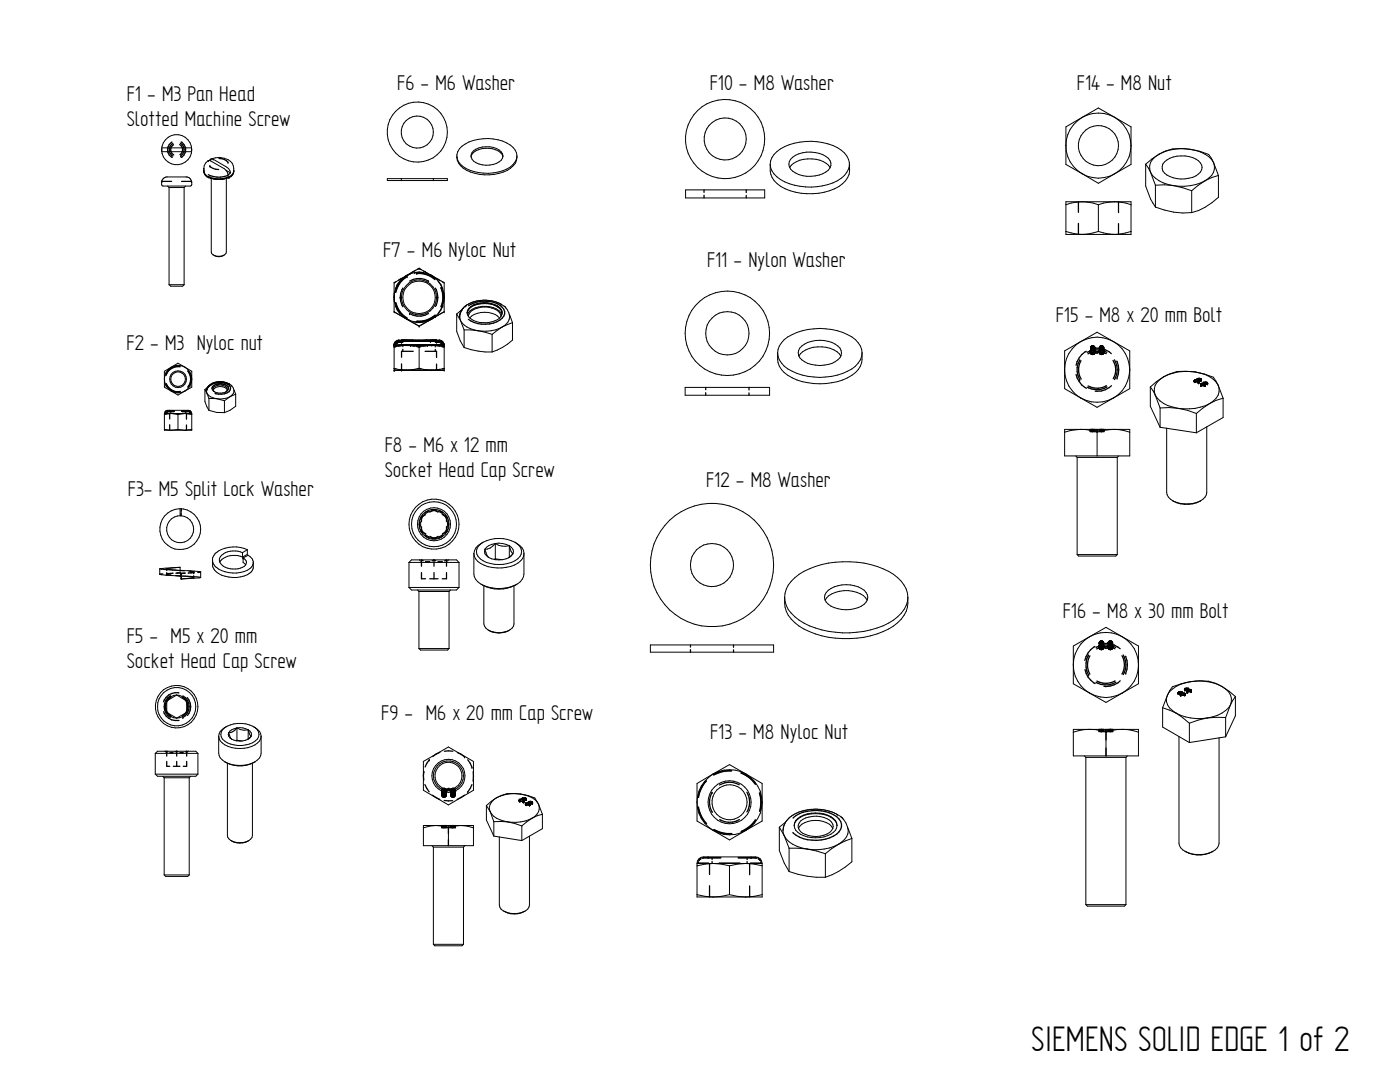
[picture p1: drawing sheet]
<svg xmlns="http://www.w3.org/2000/svg" width="279mm" height="216mm" viewBox="0 0 279 216" stroke-linecap="round" stroke-linejoin="round" font-family="sans-serif">
<defs><g id="words">
<text font-size="8" x="205.8" y="209.7">SIEMENS SOLID EDGE 1 of 2</text>
<g font-size="4.8">
<text x="79.2" y="18">F6 - M6 Washer</text>
<text x="141.6" y="18">F10 - M8 Washer</text>
<text x="214.9" y="18">F14 - M8 Nut</text>
<text x="25.3" y="20.2">F1 - M3 Pan Head</text>
<text x="25.3" y="25.1">Slotted Machine Screw</text>
<text x="76.5" y="51.3">F7 - M6 Nyloc Nut</text>
<text x="141.1" y="53.2">F11 - Nylon Washer</text>
<text x="210.7" y="64.3">F15 - M8 x 20 mm Bolt</text>
<text x="25.3" y="69.9">F2 - M3 Nyloc nut</text>
<text x="76.8" y="90.2">F8 - M6 x 12 mm</text>
<text x="76.8" y="95.1">Socket Head Cap Screw</text>
<text x="25.5" y="98.9">F3- M5 Split Lock Washer</text>
<text x="140.9" y="97.1">F12 - M8 Washer</text>
<text x="212.1" y="123.2">F16 - M8 x 30 mm Bolt</text>
<text x="25.3" y="128.4">F5 - M5 x 20 mm</text>
<text x="25.3" y="133.3">Socket Head Cap Screw</text>
<text x="76.1" y="143.7">F9 - M6 x 20 mm Cap Screw</text>
<text x="141.7" y="147.5">F13 - M8 Nyloc Nut</text>
</g>
</g></defs>
<g fill="none" stroke="#000" stroke-width=".2">
<path d="M32.3 36.2h.1M32.3 29.5h5.9v.8h-5.9zM33.4 37.1l.3 .3M33.7 37.4h3M33.7 37.4v19.4M36.7 37.4v19.4M37 37.1l-.3 .3M38.2 36.2v-.1a1.03 1.03 0 0 0-.9-.8h-4.1l-.5 .2a1.24 1.24 0 0 0-.4 1.5l5.7 .1 .3-.3-.1-.6M38.2 36.2h.1M40.7 34h.1M40.7 34.1h.1M40.7 34.2h.1"/>
<path d="M40.7 34.3h.1M40.7 34.3l.1 .1M40.8 34.4h.1M40.8 34.5h.1M40.8 34.6h.1M40.8 34.5v.1M40.9 34.6h.1M40.9 34.7v.1M40.9 34.8h.1M41 34.8h.1M41.1 34.9h.1M41.1 34.9v.1"/>
<path d="M41.1 35h.1M41.2 35.1h.1M41.3 35.1h.1M41.4 35.2h.1M41.5 32.1a2.07 2.07 0 0 0-.8 2.1M41.5 35.3h.2M41.5 32h.1M41.6 32h.1M41.6 32l.5 .1 2.6 1.6 .7 .7 .1 .4 .5-.3M41.7 35.3h.1M41.7 35.4l.3 .1M41.9 31.9h.1"/>
<path d="M41.9 31.9v.1M42 35.5h.1M42 35.5l.2 .1M42.1 31.7a3.7 3.7 0 0 1 4.3 .9l.2 .5 .1 1.1M42.2 35.6v14.7a1.74 1.74 0 0 0 2.6 .5l.4-.5v-14.7M42.5 31.7h.1M42.5 31.7h-.4l-.1 .1M42.6 31.8l3 1.9 .4 .8M45.1 34l.9 .5M45.6 35.4h.1M45.6 35.4l-1.4 .4h-1.1l-.9-.2M45.7 35.3h.1"/>
<path d="M45.7 35.3l-.1 .1M45.8 35.3h.1M46 35.1h.1M46 35.1l-.2 .2M46.1 35.1h.1M46.2 35h.1M46.2 35l-.1 .1M46.3 34.8h.1M46.3 34.8v.1M46.4 34.8h.1M46.5 34.6h.1M46.5 34.6l-.1 .1"/>
<path d="M46.6 34.5h.1M46.6 34.5h-.1M46.6 34.3h.1M46.6 34.3v.1M46.7 34.2h.1M46.7 34h.1M77.3 35.6h12v.4h-12zM94 31.3a2.79 2.79 0 0 1 2.8-1.7 3.8 3.8 0 0 1 3.4 1.3l.2 .4M94.5 30.1a4.7 4.7 0 0 1 5.5 .2 1.23 1.23 0 0 1-.4 2 4.4 4.4 0 0 1-5.4-.6 1.27 1.27 0 0 1 .3-1.6zM103.2 31.1a3.6 3.6 0 0 1-2.9 3 9.3 9.3 0 0 1-8.1-1l-.5-.5-.5-1.2M103.2 31.1a3.6 3.6 0 0 0-2.9-2.9 9.3 9.3 0 0 0-8.1 1 2.53 2.53 0 0 0-1 2.2M103.2 31.1a2.9 2.9 0 0 1-1.9 2.9 9.3 9.3 0 0 1-8.8-.4 2.86 2.86 0 0 1-1.3-2.2"/>
<path d="M136.8 37.9h15.8v1.6h-15.8zM153.7 32.8a4.4 4.4 0 0 0 3 4.9 12.5 12.5 0 0 0 10.7-.5 4.2 4.2 0 0 0 2.1-4.4M154.5 30.8a10.1 10.1 0 0 1 8.6-2.5 8.2 8.2 0 0 1 5.9 2.8 3.1 3.1 0 0 1-1.1 4.5 11.7 11.7 0 0 1-12.9-.3 2.99 2.99 0 0 1-.5-4.5zM157.6 33.4a5 5 0 0 1 5.3-1.6 3.9 3.9 0 0 1 2.8 1.6M157.8 31.8a5.9 5.9 0 0 1 7.5-.2 1.66 1.66 0 0 1-.5 2.7 5.9 5.9 0 0 1-7-.6 1.57 1.57 0 0 1 0-1.9zM216 23.4l-3.3 1.9v7.5l3.3 1.9M216 34.7a6.3 6.3 0 0 0 6.5 0M216 23.4a6.5 6.5 0 0 0 0 11.3M216 23.4a6.6 6.6 0 0 1 6.5 0M216 34.7l3.2 1.9 3.3-1.9M216 23.4l3.2-1.9 3.3 1.9M222.5 23.4l3.2 1.9v7.5l-3.2 1.9"/>
<path d="M222.5 23.4a6.5 6.5 0 0 1 0 11.3M228.6 32.8v4.3l1 2.6 1 1.6M228.6 32.8l1 1.6M229.6 34.4a6 6 0 0 0 4.6 2.6M229.6 34.4l1 2.6M230.6 37v4.3M230.6 37l1.8-.1 1.8 .1M231.3 30.8a2.78 2.78 0 0 0-1.7 3.6M231.3 30.8l-2.7 2M232.4 32.3a5.8 5.8 0 0 1 6.8-.2 1.56 1.56 0 0 1 0 2.6 5.8 5.8 0 0 1-6.8-.2 1.54 1.54 0 0 1 0-2.2zM234.2 37l3.6 1.1M237.6 29.8a10.3 10.3 0 0 0-5.4 .6"/>
<path d="M237.6 29.8a8.1 8.1 0 0 0-6.3 1M237.6 29.8a6.1 6.1 0 0 1 4.6 2.6M237.6 29.8l1.8 .4 1.8 .6 1 1.6M237.8 38.1v4.3M240.5 36.1a10 10 0 0 1-6.3 .9M240.5 36.1l-2.7 2M242.2 32.4a2.84 2.84 0 0 1-1.7 3.7M242.2 32.4l1 2.6M243.2 35v4.4a11.8 11.8 0 0 1-5.4 3M243.2 35l-1.4 .4-1.3 .7M33.7 56.8h3M33.7 56.8l.4 .3h2.3l.3-.3"/>
<path d="M42.6 50.9a1.82 1.82 0 0 0 2.1 0M81.2 55l-2.5 1.4v5.8l2.5 1.4M81.2 55a4.9 4.9 0 0 1 4.9 0M81.2 55a5 5 0 0 0 0 8.6M81.2 55l2.5-1.4 2.4 1.4M86.1 55l2.5 1.4v5.8l-2.5 1.4M86.1 55a5 5 0 0 1 0 8.6M212.7 40.3h13v6.5h-13zM212.7 40.9a9.1 9.1 0 0 1 6.5 0M212.7 46.2a9.1 9.1 0 0 0 6.5 0M219.2 40.9v5.3M219.2 40.9a9.3 9.3 0 0 1 6.5 0"/>
<path d="M219.2 46.2a9.3 9.3 0 0 0 6.5 0M230.6 41.3a14.9 14.9 0 0 0 7.2 1.1M34.2 78a2.67 2.67 0 0 0 2.7 0M34.2 78l1.3 .8 1.4-.8M36.9 73.3l1.4 .8v3.2l-1.4 .7M36.9 73.3l-1.4-.8-2.7 1.6v3.2l1.4 .7M36.9 73.3a2.74 2.74 0 0 0-3.7 1 2.74 2.74 0 0 0 1 3.7M36.9 73.3a2.75 2.75 0 0 1 0 4.7M40.9 77.7l.4 .7M40.9 77.7v2.4l.8 1.8M41.2 77.9h.1M41.2 78h.1"/>
<path d="M41.2 78l.1 .4M41.2 77.7h.1M41.2 77.8h.1M41.3 77.6h.1M41.3 78.4a2.4 2.4 0 0 0 1.9 1.1M41.3 78.4l.4 1.1M41.3 77.4h.1M41.3 77.5h.1M41.4 77.4h.1M41.4 77.3h.1M41.4 77.3l-.5 .4M41.4 77.2h.1"/>
<path d="M41.5 77.2h.1M41.5 77.1h.1M41.6 77h.1M41.7 77h.1M41.7 76.9h.1M41.7 79.5h1.5M41.7 79.5v2.4M41.8 76.9h.1M41.8 76.8h.1M41.9 76.8h.1M42 76.8h.1M42 76.7h.1"/>
<path d="M42.1 76.7h.1M42.1 76.6h.1M42.2 76.6h.1M42.2 76.5h.1M42.3 76.5h.1M42.3 77.6a1.88 1.88 0 0 1 2.4-.8l.8 .4 .1 .4M42.4 76.5h.1M42.5 76.4h.1M42.5 77.8a1.82 1.82 0 0 1 2.9 0M42.6 76.9a2.3 2.3 0 0 1 3 .3 .95 .95 0 0 1-1.2 1.2 1.66 1.66 0 0 1-2.1-.9zM42.6 76.4h.1M42.8 76.3h.1"/>
<path d="M42.8 78.2l-.3-.5a1.63 1.63 0 0 1 2.9 0l-.4 .5M43 76.3h.1M43 76.2h.1M43.2 76.2h.1M43.2 79.5l1.6 .5M43.3 76.2h.1M43.4 76.2h.1M43.5 76.2h.1M43.6 76.2h-.1M43.6 76.2h.1M43.7 76.2h.1M43.8 76.2h.1"/>
<path d="M43.9 76.2h.1M44 76.2h.1M44 76.2h.2M44.2 76.2h.1M44.3 76.2h.1M44.4 76.2h.1M44.5 76.2h.1M44.6 76.2h.1M44.7 76.2h.1M44.8 76.2h.1M44.8 80v2.3M44.9 76.3h.1"/>
<path d="M45 76.3h.1M45.2 76.3h.1M45.2 76.4h.1M45.3 76.4h.1M45.4 76.5h.1M45.5 76.5h.1M45.6 76.5h.1M45.7 76.5h.1M45.7 76.6h.1M45.8 76.6h.1M45.8 76.6l.4 .4M45.9 79.2a4.5 4.5 0 0 1-2.7 .3"/>
<path d="M45.9 79.2l-1.1 .8M46.1 76.9h.1M46.2 76.9l.1 .1M46.2 77a1.3 1.3 0 0 1-.3 2.2M46.7 77.8l.3 .9M47 78.7l-1.1 .5M47 78.7v2.4l-1.1 .8-1.1 .4M78.7 73.9h.1M78.7 68.9h.1M78.7 68.6h.1M78.7 68.7h.1M78.7 68.8h.1"/>
<path d="M78.7 62.2h.1M78.7 68.9v5M78.7 62.2l5 2.9M78.7 68.5h.1M78.7 73.9h9.9M78.7 73.9h.3M78.7 68.9h9.9M78.7 68.4h.1M78.8 68.4h.1M78.8 68.3h.1M78.9 68.2h.1M79 68.2h.1"/>
<path d="M79 68.1h.1M79.1 68h.1M79.2 68h.1M79.2 67.9h.1M79.3 67.9h.1M79.4 67.9h.1M79.5 67.9h.1M79.6 67.9h.1M79.7 67.9h.1M79.8 67.9h.1M79.9 67.9h.1M80 67.9h.1"/>
<path d="M80.1 67.9h.1M80.1 73.9h.1M80.2 67.9h.1M80.3 67.9h.1M80.3 73.9h.3M80.4 67.9h.1M80.5 67.9h.1M80.6 67.9h.1M80.6 67.9h6.1M81.2 63.6a4.9 4.9 0 0 0 4.9 0M81.2 63.6l2.5 1.5 2.4-1.5M83.7 65.1h.1"/>
<path d="M83.7 69.2a8.8 8.8 0 0 1 4.9 .1M83.7 69.2v4.3M83.7 73.5a8.8 8.8 0 0 0 4.9 0M83.7 69.2a8.8 8.8 0 0 0-5 .1M83.7 73.5a8.8 8.8 0 0 1-5 0M86.7 67.9h.1M86.8 67.9h.1M86.9 67.9h.1M87 67.9h.1M87 73.9h-.2M87.1 67.9h.1M87.2 67.9h.1"/>
<path d="M87.3 67.9h.1M87.4 67.9h.1M87.5 67.9h.1M87.6 67.9h.1M87.7 67.9h.1M87.8 67.9h.1M87.9 67.9h.1M88 67.9h.1M88.1 68h.1M88.2 68h.1M88.2 68.1h.1M88.3 68.1h.1"/>
<path d="M88.3 68.2h.1M88.4 68.2h.1M88.4 68.3h.1M88.5 68.4h.1M88.5 68.3h.1M88.5 68.5h.1M88.6 68.5h.1M88.6 73.9h-.3M88.6 68.7h.1M88.6 68.6h.1M88.6 73.9h.1M88.6 68.9h.1"/>
<path d="M88.6 68.8h.1M88.6 62.2h.1M88.6 68.9v5M88.6 62.2l-4.9 2.9M91.1 62.7l.8 1.3M91.1 62.7v3.4l.8 1.9 .7 1.3M91.7 63h.1M91.7 63.1h.1M91.7 63.2h.1M91.7 63.2l.2 .8M91.7 62.8v.3M91.8 62.8h.1"/>
<path d="M91.8 62.6h.1M91.8 62.5v.3M91.9 62.4h.1M91.9 64a3.9 3.9 0 0 0 2.7 1.8l3.6 .9M91.9 64l.7 1.8M91.9 62.3v.1M91.9 62.2h.1M92 62.1l-.1 .1M92 62h.1M92.1 61.9l-.1 .1M92.1 61.9h.1M92.1 61.8l-1 .9"/>
<path d="M92.2 61.8l-.1 .1M92.2 61.8h.1M92.2 61.7v.1M92.3 61.6h.1M92.5 61.4l-.2 .2M92.5 61.4h.1M92.6 65.8v3.5M92.6 69.3a14.9 14.9 0 0 0 5.6 .9M92.8 61.1l-.3 .3M92.9 61h.1M93 60.9l-.1 .1M93.1 60.9h.1"/>
<path d="M93.3 62.8a3.9 3.9 0 0 1 4.4-1.6 3 3 0 0 1 2.5 1.6M93.5 63.1a2.57 2.57 0 0 1 2.5-1.8 4.6 4.6 0 0 1 3.7 1l.3 .9M93.6 61.6a4.9 4.9 0 0 1 6.1-.2 1.43 1.43 0 0 1-.4 2.4 5.2 5.2 0 0 1-5.7-.6 1.23 1.23 0 0 1 0-1.6zM93.6 61.6l-.4 .8 .1-.4M93.6 61.6a4.9 4.9 0 0 1 6.2 0M93.6 61.6a5.1 5.1 0 0 1 6.2 0M93.7 63.5a4.5 4.5 0 0 1 6 0M98.2 66.7v3.5M99.8 61.6l.4 .8zM99.9 60.7l-1.3-.6-2.3-.2-1.7 .3-1.5 .7M100 60.7h.1M100 60.7a2.59 2.59 0 0 1 1.3 3.6l-1.1 .9"/>
<path d="M100.2 65.2a7.6 7.6 0 0 1-4.8 .8l-2.8-.2M100.2 65.2l-2 1.5M100.6 61.1l.4 .4M101.7 62.7l.6 1.7M102.3 64.4l-2.1 .8M102.3 64.4v3.5a10.9 10.9 0 0 1-4.1 2.3M136.7 77.3h16.9v1.6h-16.9zM155.2 70.4a4.4 4.4 0 0 1 2.9-3.6 12.8 12.8 0 0 1 12.6 1 3.7 3.7 0 0 1 1.3 2.6M155.2 70.4a4.4 4.4 0 0 0 2.9 3.7 12.8 12.8 0 0 0 12.6-1 3.7 3.7 0 0 0 1.3-2.7M155.2 70.4a4.4 4.4 0 0 0 2.9 5 13.1 13.1 0 0 0 11.9-.5 4.2 4.2 0 0 0 2-4.5M159.4 71.1a5.3 5.3 0 0 1 5.5-1.8 4.2 4.2 0 0 1 2.9 1.8M159.6 69.5a5.9 5.9 0 0 1 8 0 1.84 1.84 0 0 1-.9 2.7 6.3 6.3 0 0 1-6.7-.4 1.71 1.71 0 0 1-.4-2.3z"/>
<path d="M215.7 68.2a6.5 6.5 0 0 1 9.8 5.6 6.5 6.5 0 0 1-9.8 5.6M215.7 68.2l3.2-1.9 6.6 3.7v7.6l-6.6 3.7-3.2-1.9M215.7 68.2l-3.2 1.8v7.6l3.2 1.8M215.7 68.2a6.5 6.5 0 0 0 0 11.2M217.6 70.1h.1M217.6 70h.1M217.6 69.9h.1M217.6 70.3h.1M217.6 70.2h.1M217.6 69.8h.1M217.6 69.5h.1M217.6 69.4h.1"/>
<path d="M217.6 69.3h.1M217.6 70.4h.1M217.7 69.8h.1M217.7 69.6h.1M217.7 69.5h.1M217.7 69.2h.1M217.7 70.4h.1M217.7 69.7h.1M217.7 69.1h.1M217.8 69.7h.1M217.8 69.1h.1M217.8 70.4h.1"/>
<path d="M217.8 70.1h.1M217.8 70.2h.1M217.8 69.6h.1M217.8 69h.1M217.8 70.5h.1M217.8 69.9h.1M217.8 70h.1M217.8 69.3h.1M217.8 69.4h.1M217.8 69.5h.1M217.8 69.8h.1M217.8 70.3h.1"/>
<path d="M217.9 69h.1M217.9 70.5h.1M217.9 69.2h.1M217.9 69.3h.1M217.9 69.5h.1M217.9 69.6h.1M217.9 69.8h.1M217.9 70.3h.1M217.9 70.4h.1M218 69h.1M218 70.5h.1M218 69.2h.1"/>
<path d="M218 69.6h.1M218 69.8h.1M218 70.4h.1M218 70.6h.1M218.1 69h.1M218.1 69.2h.1M218.1 69.6h.1M218.1 69.8h.1M218.1 70.4h.1M218.1 70.6h.1M218.1 70.5h.1M218.2 69h.1"/>
<path d="M218.2 70.5h.1M218.2 69.2h.1M218.2 69.6h.1M218.2 69.8h.1M218.2 70.4h.1M218.2 70.3h.1M218.3 69h.1M218.3 69.7h.1M218.3 70.5h.1M218.3 69.3h.1M218.3 69.5h.1M218.3 69.9h.1"/>
<path d="M218.3 69.8h.1M218.3 70.3h.1M218.3 69.4h.1M218.4 69.1h.1M218.4 69.6h.1M218.4 70.4h.1M218.4 70.5h.1M218.4 70.1h.1M218.4 70h.1M218.4 69.9h.1M218.4 70.2h.1M218.4 69.7h.1"/>
<path d="M218.4 69.8h.1M218.4 69.2h.1M218.5 69.2h.1M218.5 69.3h.1M218.5 69.4h.1M218.5 69.5h.1M218.5 69.8h.1M218.5 70.3h.1M218.5 70.4h.1M218.5 69.9h.1M218.5 70h.1M218.5 70.2h.1"/>
<path d="M218.6 70h.1M218.6 70.1h.1M218.6 70.2h.1M218.9 70.3h.1v.2h-.1zM219.3 70.1h.1M219.4 70.1h.1M219.4 70h.1M219.4 69.9h.1M219.4 70.3h.1M219.4 70.2h.1M219.4 69.8h.1M219.4 69.5h.1"/>
<path d="M219.4 69.4h.1M219.4 69.3h.1M219.4 70.4h.1M219.5 69.8h.1M219.5 69.6h.1M219.5 69.5h.1M219.5 69.2h.1M219.5 70.4h.1M219.5 69.7h.1M219.5 69.1h.1M219.5 70.5h.1M219.5 70h.1"/>
<path d="M219.5 70.1h.1M219.5 70.2h.1M219.6 69.7h.1M219.6 69.6h.1M219.6 69h.1M219.6 70.5h.1M219.6 69.9h.1M219.6 70h.1M219.6 70.2h.1M219.6 69.3h.1M219.6 69.4h.1M219.6 69.5h.1"/>
<path d="M219.6 69.8h.1M219.6 70.3h.1M219.7 69h.1M219.7 70.5h.1M219.7 69.2h.1M219.7 69.3h.1M219.7 69.5h.1M219.7 69.6h.1M219.7 69.8h.1M219.7 70.3h.1M219.7 70.4h.1M219.8 70.5h.1"/>
<path d="M219.8 69.2h.1M219.8 69.8h.1M219.8 69h.1M219.8 70.6h.1M219.8 69.6h.1M219.8 70.4h.1M219.9 69h.1M219.9 70.6h.1M219.9 69.2h.1M219.9 69.6h.1M219.9 69.8h.1M219.9 70.4h.1"/>
<path d="M219.9 70.5h.1M220 69h.1M220 70.5h.1M220 69.2h.1M220 69.6h.1M220 69.8h.1M220 70.4h.1M220 70.3h.1M220 69.7h.1M220 69.3h.1M220 69.5h.1M220 69.9h.1"/>
<path d="M220.1 69h.1M220.1 69.7h.1M220.1 70.5h.1M220.1 69.4h.1M220.1 69.3h.1M220.1 69.5h.1M220.1 69.9h.1M220.1 70.3h.1M220.1 69.1h.1M220.1 69.6h.1M220.1 70.4h.1M220.1 70.1h.1"/>
<path d="M220.1 70h.1M220.1 70.2h.1M220.2 69.1h.1M220.2 69.6h.1M220.2 69.7h.1M220.2 69.8h.1M220.2 70.4h.1M220.2 69.2h.1M220.3 69.2h.1M220.3 69.3h.1M220.3 69.4h.1M220.3 69.5h.1"/>
<path d="M220.3 69.8h.1M220.3 70.3h.1M220.3 70.4h.1M220.3 69.9h.1M220.3 70h.1M220.3 70.2h.1M220.3 70.1h.1M229.6 77.2v3.9l1.9 4.2M229.6 77.2l.9 1.6M230.5 78.8a6 6 0 0 0 4.7 2.7M230.5 78.8l1 2.6M232.2 75.2a2.84 2.84 0 0 0-1.7 3.6"/>
<path d="M232.2 75.2l-1.4 .9-1.2 1.1M238.3 76h.1M238.3 75.9h.1M238.4 76.1h.1M238.4 75.9h.1M238.4 76h.1M238.4 75.8h.1M238.5 75.8h.1M238.5 76h.1M238.5 75.8v.4M238.5 76.2h.1M238.5 75.9h.1"/>
<path d="M238.5 74.2a10 10 0 0 0-6.3 1M238.5 74.2a6 6 0 0 1 4.6 2.7M238.5 74.2l-3.6-.1-2.7 1.1M238.5 74.2l1.9 .4 1.7 .7 1 1.6M238.5 76.2h.7M238.5 76.1h.1M238.5 75.9v.1M238.6 75.9h.1M238.6 76.1h.1M238.6 75.9h.4M238.9 75.7h.1M238.9 75.6h.1"/>
<path d="M239 75.7h.1M239 75.6h.1M239 75.5h.1M239 75.7l-.5 .1M239 75.7v.1M239 76.1h.1M239 76.1v.1M239 76.1h-.4v.1M239.1 76.1h.1M239.1 75.9h.1M239.1 75.6h.1M239.1 75.7h.1"/>
<path d="M239.1 76h.1M239.1 75.7v.2M239.1 76.2h.1M239.1 75.8h.1M239.1 75.6h.4M239.1 75.8h.4M239.1 75.8v.4M239.2 76.2h.1M239.2 76.4l-.1 .1 .1 .1M239.2 76.4l.2 .1-.2 .1M239.2 76.4v.2M239.2 75.9h.1"/>
<path d="M239.2 76.1h.1M239.2 75.9v.2M239.3 75.9h.1M239.3 76.1h.1M239.3 76h.1M239.5 75.8h.1M239.5 75.6h.1M239.5 75.8v.1M239.5 75.7h.1M239.6 75.7h.1M239.6 75.5h.1M239.6 75.6h.1"/>
<path d="M239.6 76.8h.1M239.6 76.7h.1M239.6 76.6h.1M239.6 75.5h-.6l.1 .2M239.6 75.5v.4M239.6 75.9h-.4M239.6 75.9h.1M239.6 75.8h.1M239.6 76.5h.1M239.7 75.6h.1M239.7 75.8h.1M239.7 76.9h.1"/>
<path d="M239.7 76.8h.1M239.7 76.5h.1M239.7 76.7h.1M239.7 75.7h.1M239.7 76.5v.2M239.7 76.9l.4 .1 .3-.1M239.8 76.7h.1M239.8 76.8h.1M239.8 76.7v.2M239.8 76.6h.1M239.9 76.6h.1M239.9 76.8h.1"/>
<path d="M239.9 76.6h.4M240.2 76.4h.1M240.2 76.3h.1M240.2 76.5h.1M240.2 76.5h-.5M240.2 76.2h.1M240.3 76.5h.1M240.3 76.8h.1M240.3 76.6h.1M240.3 76.8v.2M240.3 76.8h-.4v.2M240.3 76.4h.1"/>
<path d="M240.3 76.4v.2M240.4 76.9h.1M240.4 76.7h.1M240.4 76.3h.1M240.4 76.4h.1M240.4 76.5h.1M240.4 76.8h.1M240.4 76.6h.1M240.4 76.7v.2M240.4 76.3h.3M240.4 76.7l.1 .1M240.4 76.5h.3"/>
<path d="M240.4 76.5v.2M240.5 76.9h.1M240.5 76.6h.1M240.5 76.8h.1M240.5 76.6v.2M240.5 76.7h.1M240.7 76.5h.1M240.7 76.4h.1M240.7 76.3h.1M240.7 76.5v.1M240.8 76.5h.1M240.8 76.4h.1"/>
<path d="M240.8 76.4v.2M240.8 76.2h.1M240.8 76.2h-.5v.3M240.8 76.2v.3M240.9 76.3h.1M240.9 76.6h.1M240.9 76.5h.1M240.9 76.6h-.4M241 76.3h.1M241 76.4h.1M241 76.5h.1M243.1 76.9a2.84 2.84 0 0 1-1.7 3.6"/>
<path d="M243.1 76.9l1 2.6M244.1 79.5v3.8l-5.3 3.1M244.1 79.5l-1.4 .4-1.3 .6M32.8 82.5v3.4h5.5v-3.4M32.8 82.5h5.5M32.8 82.5l.3-.5 .3-.1h4.2l.4 .1 .3 .5M32.8 82.7l1.4-.2 1.3 .2M32.8 85.7l1.4 .2 1.3-.2M35.5 82.7l1.4-.2 1.4 .2M35.5 82.7v3M35.5 85.7l1.4 .2 1.4-.2M41.7 81.9l1.5 .4h1.6"/>
<path d="M212.5 85.7h13v5.3h-13zM212.5 86.2a9.8 9.8 0 0 1 6.4 0M214.7 91l.3 .3M215 91.3h8M215 91.3v19.4M218.9 86.2v4.8M218.9 86.2a9.9 9.9 0 0 1 6.6 0M223 91.3v19.4M223.3 91l-.3 .3M231.5 85.3l7.3 1.1M231.5 81.4v3.9M231.5 81.4l1.8-.1 1.9 .2"/>
<path d="M234 99.9a5.8 5.8 0 0 0 5.6 0M235.2 81.5l1.8 .4 1.8 .6M238.8 82.5v3.9M240.8 85.2v13.1a2.89 2.89 0 0 1-2.7 2.2 5.4 5.4 0 0 1-4.9-1.3l-.4-.9v-12.9M241.4 80.5a10 10 0 0 1-6.2 1M241.4 80.5l-2.6 2M31.9 113.5l.1 1.1 3.9 .3M31.9 113.5l4 .3M33.3 113.5h.1M33.3 113.5l2.6 .3M35.9 101.5v1.4M35.9 113.2v.6"/>
<path d="M35.9 114.9l2.7 .3M35.9 113.2l-2.6 .3M35.9 113.2l-4 .3M35.9 114.9l4.1 .3M35.9 113.8l4.1 .3v1.1M36.1 114.9v.6M36.2 101.5l-.1 1.4M38.6 115.2h.1M38.6 115.3l-2.5 .2M38.7 115.2h.1M40 115.2l-3.9 .3M42.4 112a2.85 2.85 0 0 0 2.5 2.1 5.5 5.5 0 0 0 5.3-1l.3-.7"/>
<path d="M48.4 110.3v.9M48.4 111.2a3.6 3.6 0 0 0-4.5 1M48.4 110.3a3.8 3.8 0 0 0-4.4 .8 1.63 1.63 0 0 0 1.4 2.3 3.7 3.7 0 0 0 3.6-.6 .9 .9 0 0 0-.5-1.5M48.5 111.3h.1M48.5 111.3v.9l.5 .5M49.4 109.7v.9l-1 .6M49.4 109.7l-1 .6M49.4 109.7a5.7 5.7 0 0 0-6.7 1.1l-.3 .7v1.4a2.85 2.85 0 0 0 2.5 2.1 5 5 0 0 0 5.5-1.2 2.6 2.6 0 0 0 0-2.1l-.9-.9-1 .5M81.6 112.2l.5-.5h9l.5 .5M81.6 117.2h10M81.6 112.2h10M81.6 117.2l.5 .5h9l.5-.5"/>
<path d="M81.6 112.2v5M83.3 117.7l.3 .3M83.6 118h6M83.6 118v11.4M89.6 118v11.4M89.9 117.7l-.3 .3M91.6 112.2v5M94.6 110.4v4.2a3.2 3.2 0 0 0 2.8 2.5 7.5 7.5 0 0 0 6.4-1l.7-1 .1-.5v-4.2M96.1 116.6a6.9 6.9 0 0 0 7 0M96.4 108.2a1.95 1.95 0 0 0-1.3 1.8 1.95 1.95 0 0 0 1.3 1.9 6.9 6.9 0 0 0 6.9-.4 1.74 1.74 0 0 0 0-2.9l-.5-.4M96.4 108.2a7.1 7.1 0 0 1 6.4 0M96.4 108.2a2.97 2.97 0 0 0-1.8 2.2"/>
<path d="M96.6 116.9v7.6a2.53 2.53 0 0 0 2.6 1.7 3.3 3.3 0 0 0 3.3-1.3l.1-8M96.8 109.6l.4 1.1 .3 .6M96.8 109.6a1.29 1.29 0 0 0 .7 1.7M98.8 111.5l-.2 .1M98.8 111.5l1.3 .2M98.8 108.5v3M98.8 108.5a2.55 2.55 0 0 1-2 1.1M98.8 108.5a3.5 3.5 0 0 0 2.8 .4M98.8 108.5a2.75 2.75 0 0 0-2 1.1M98.8 108.5a4.6 4.6 0 0 1 2.8 .4M101.6 108.9v2.3M101.6 108.9a2.61 2.61 0 0 0 .8 1.6"/>
<path d="M101.6 108.9a1.25 1.25 0 0 1 .8 1.6M102.4 110.5l-.9 .8M102.4 110.5a3.6 3.6 0 0 1-4.3 1l-.6-.2M102.8 108.2a2.38 2.38 0 0 1 1.5 3.2 6.1 6.1 0 0 1-6 1.8 4.3 4.3 0 0 1-3.6-2.2l-.1-.6M156.6 119.2a5.7 5.7 0 0 1 2.9-4.6 18.9 18.9 0 0 1 18.8 0 6 6 0 0 1 2.9 4.6M156.6 119.2a5.5 5.5 0 0 0 2.9 4.5 18.6 18.6 0 0 0 18.8 0 5.8 5.8 0 0 0 2.9-4.5M156.6 119.2a5.7 5.7 0 0 0 2.9 5.7 18.9 18.9 0 0 0 18.8 0 6 6 0 0 0 2.9-5.7M164.7 119.8a4.7 4.7 0 0 1 4.6-1.9 4.4 4.4 0 0 1 3.8 1.9M165.3 117.8a6.4 6.4 0 0 1 7.2 0 1.81 1.81 0 0 1-.6 3.1 6.5 6.5 0 0 1-6.6-.3 1.66 1.66 0 0 1 0-2.8zM215 110.7h8M215 110.7l.3 .3h7.4l.3-.3M33.3 139.9v2.3"/>
<path d="M33.3 139.9a2.1 2.1 0 0 0 0 2.3M35.3 138.7l-2 1.2M35.3 138.7l2 1.2M35.3 138.7a2.43 2.43 0 0 0-2 1.2M35.3 138.7a2.43 2.43 0 0 1 2 1.2M37.3 139.9v2.3M37.3 139.9a2.35 2.35 0 0 1 0 2.3M83.6 129.4h6M83.6 129.4l.3 .3h5.4l.3-.3M97.5 125.7a4.1 4.1 0 0 0 4.2 0M129.8 128.7h24.6v1.4h-24.6zM219.3 129h.1"/>
<path d="M219.3 128.9h.1M219.3 128.8h.1M219.3 129.1h.1M219.4 128.8h.1M219.4 128.7h.1M219.4 128.4h.1M219.4 128.3h.1M219.4 128.2h.1M219.4 129.2h.1M219.4 129.1h.1M219.4 128.1h.1M219.4 129.3h.1"/>
<path d="M219.5 128.7h.1M219.5 128.5h.1M219.5 128.1h.1M219.5 128h.1M219.5 129.3h.1M219.5 128.6h.1M219.5 129.4h.1M219.5 128.8h.1M219.5 128.9h.1M219.5 129h.1M219.5 129.1h.1M219.6 128.6h.1"/>
<path d="M219.6 127.9h.1M219.6 129.4h.1M219.6 128.2h.1M219.6 128.3h.1M219.6 128.4h.1M219.6 128.8h.1M219.6 129.2h.1M219.6 128.1h.1M219.6 128.7h.1M219.7 127.9h.1M219.7 129.4h.1M219.7 128.1h.1"/>
<path d="M219.7 128.4h.1M219.7 128.5h.1M219.7 128.7h.1M219.7 129.2h.1M219.8 129.5h.1M219.8 128.1h.1M219.8 128.7h.1M219.8 127.9h.1M219.8 128.5h.1M219.8 129.3h.1M219.9 127.9h.1M219.9 129.5h.1"/>
<path d="M219.9 128.1h.1M219.9 128.5h.1M219.9 128.7h.1M219.9 129.3h.1M219.9 129.2h.1M220 127.9h.1M220 129.4h.1M220 128.1h.1M220 128.5h.1M220 128.4h.1M220 128.7h.1M220 129.2h.1"/>
<path d="M220 128.6h.1M220 128.3h.1M220 128.2h.1M220 128.8h.1M220.1 128h.1M220.1 128.6h.1M220.1 129.4h.1M220.1 128.9h.1M220.1 128.8h.1M220.1 129.2h.1M220.1 129.1h.1M220.1 129h.1"/>
<path d="M220.1 128.5h.1M220.1 128.7h.1M220.1 129.3h.1M220.2 128h.1M220.2 128.1h.1M220.2 128.5h.1M220.2 128.7h.1M220.2 129.3h.1M220.2 128.4h.1M220.2 129.2h.1M220.3 128.2h.1M220.3 128.3h.1"/>
<path d="M220.3 128.4h.1M220.3 128.7h.1M220.3 128.8h.1M220.3 129.2h.1M220.3 128.9h.1M220.3 129h.1M220.3 129.1h.1M220.6 129.2h.2v.2h-.2zM221.1 129h.1M221.1 128.9h.1M221.1 128.8h.1M221.1 129.1h.1"/>
<path d="M221.1 128.7h.1M221.1 128.4h.1M221.1 128.3h.1M221.1 128.2h.1M221.1 129.2h.1M221.2 128.7h.1M221.2 128.4h.1M221.2 128.2h.1M221.2 128.1h.1M221.2 129.3h.1M221.2 129.2h.1M221.2 128.5h.1"/>
<path d="M221.2 128h.1M221.3 128.7h.1M221.3 128.6h.1M221.3 128.5h.1M221.3 128h.1M221.3 129.4h.1M221.3 129.3h.1M221.3 128.8h.1M221.3 128.9h.1M221.3 129h.1M221.3 129.1h.1M221.4 128.6h.1"/>
<path d="M221.4 127.9h.1M221.4 129.4h.1M221.4 128.2h.1M221.4 128.3h.1M221.4 128.4h.1M221.4 128.8h.1M221.4 129.2h.1M221.4 128.1h.1M221.4 128.5h.1M221.4 128.7h.1M221.5 127.9h.1M221.5 129.5h.1"/>
<path d="M221.5 128.1h.1M221.5 128.5h.1M221.5 128.7h.1M221.5 129.2h.1M221.6 127.9h.1M221.6 129.5h.1M221.6 128.1h.1M221.6 128.5h.1M221.6 128.7h.1M221.6 129.3h.1M221.7 127.9h.1M221.7 129.5h.1"/>
<path d="M221.7 128.1h.1M221.7 128.5h.1M221.7 128.7h.1M221.7 129.3h.1M221.7 129.2h.1M221.7 129.4h.1M221.7 128.4h.1M221.8 127.9h.1M221.8 128.6h.1M221.8 129.4h.1M221.8 128.1h.1M221.8 128.4h.1"/>
<path d="M221.8 128.7h.1M221.8 129.2h.1M221.8 128.3h.1M221.8 128.2h.1M221.8 128.8h.1M221.9 128h.1M221.9 128.6h.1M221.9 129.4h.1M221.9 128.9h.1M221.9 128.8h.1M221.9 129.2h.1M221.9 129.1h.1"/>
<path d="M221.9 129h.1M221.9 128.5h.1M221.9 128.7h.1M221.9 129.3h.1M222 128h.1M222 128.1h.1M222 128.5h.1M222 128.7h.1M222 129.3h.1M222 128.4h.1M222 129.2h.1M222 128.2h.1"/>
<path d="M222 128.3h.1M222 128.8h.1M222.1 128.8h.1M222.1 128.9h.1M222.1 129h.1M222.1 129.1h.1M222.1 129.2h.1M223.9 127l3.3 1.9v7.5l-3.3 1.9M223.9 127l-3.2-1.8-6.5 3.7v7.5l6.5 3.8 3.2-1.9M223.9 127a6.5 6.5 0 0 1 0 11.3M223.9 127a6.5 6.5 0 0 0-9.7 5.7 6.5 6.5 0 0 0 9.7 5.6M233 138.7a2.4 2.4 0 0 0 1 3.1l.7 .5"/>
<path d="M233 138.7l-1 2.5M235.1 138.3h.1M235.1 138.2h.1M235.2 138.3h.1M235.2 138.2h.1M235.2 138.4h.1M235.2 138.1h.1M235.2 138h.1M235.2 138.4h.4M235.3 138.3h.1M235.3 138.2h.1M235.3 138.2v.2"/>
<path d="M235.4 138.3h.1M235.4 138.3h.3M235.4 138.3v.1M235.4 138.1h.1M235.4 138.1h.3M235.5 138.6h.1M235.5 138.5h.1M235.6 138.6h.1M235.6 138.5h.1M235.6 138.4h.1M235.6 138.4v.2M235.7 138.7h.1"/>
<path d="M235.7 138.7h.7M235.7 138.5h.1M235.7 138.3h.1M235.7 138.5l-.1 .1M235.7 138.3v.2M235.8 138.3h.1M235.8 138.2h.1M235.8 138.4h.1M235.8 138.5h.1M235.8 138.6h.1M235.8 138.5v.2M235.8 138.2v.2"/>
<path d="M235.8 138h.1M235.8 138h-.5v.3M235.8 138v.2M235.8 138.4h.5M235.9 138h.1M235.9 138.3h.1M235.9 138.1h.1M235.9 138.2h.1M236.3 138.6h.1M236.3 138.4h.1M236.3 138.6h-.5v.2M236.3 138.6v.1"/>
<path d="M236.3 138.5h.1M236.3 138.5v.2M236.4 138.3h.1M236.4 138.7h.1M236.4 138.5h.1M236.4 137.6h.1M236.4 137.5h.1M236.4 137.4h.1M236.4 138.3l-.3-.1-.2 .1M236.4 138.3v.2M236.4 138.6h.1M236.5 138.3h.1"/>
<path d="M236.5 138.4h.1M236.5 138.6h.1M236.5 137.6h.1M236.5 137.4h.1M236.5 137.3h.1M236.5 137.5h.1M236.5 138.5h.1M236.5 137.7h.1M236.5 137.7h.4v.2M236.5 137.3v.2M236.6 137.5h.1M236.6 137.5v.2"/>
<path d="M236.6 137.4h.1M236.6 137.6h.1M236.8 137.9h.1M236.8 137.8h.1M236.9 137.9h.1M236.9 137.8h.1M236.9 137.7h.1M236.9 138h.1M236.9 138.2l.2 .1h-.2M236.9 138.2l-.1 .1h.1M236.9 138.2v.1M236.9 138h.7"/>
<path d="M237 137.8h.1M237 137.6h.1M237 137.5h.1M237 137.4h.1M237 137.7h.1M237 137.4h-.4M237 137.6v.4M237 137.6h-.4v.1M237 137.5v.2M237.1 137.7h.1M237.1 137.9h.1M237.1 137.9v.1"/>
<path d="M237.1 137.9h.4M237.1 137.3h.1M237.1 137.5h.1M237.1 137.3h-.6M237.1 137.3v.2M237.2 137.3h.1M237.2 137.5h.1M237.2 137.5l.5 .1M237.2 137.5v.1M237.2 137.4h.1M237.5 137.9h.1M237.5 137.6l-.4 .1"/>
<path d="M237.5 137.9v.1M237.5 137.8h.1M237.5 137.7h.1M237.6 137.8h.1M237.6 137.7h.1M237.6 136a6 6 0 0 0-4.6 2.7M237.6 136a8.1 8.1 0 0 1 6.3 1M237.6 136a10.3 10.3 0 0 1 5.4 .6M237.6 136l-3.6 1-1 1.7M237.7 137.6h.1M237.7 137.9h.1M237.7 138h.1"/>
<path d="M237.7 137.8h.1M237.7 137.6l-.1 .4M237.7 137.7h.1M237.8 137.7h.1M237.8 137.8h.1M243.9 137a2.84 2.84 0 0 1 1.7 3.6M243.9 137l2.6 2M246.5 139v3.8l-1.9 4.2M246.5 139l-.9 1.6M31 150.3l.5-.4h7.6l.4 .4M31 154.5h8.5M31 150.3h8.5"/>
<path d="M31 154.5l.5 .4h7.6l.4-.4M31 150.3v4.2M32.5 154.9l.3 .3M32.8 155.2h5M32.8 155.2v19.4M33.3 142.2l2 1.1M33.3 142.2a2.26 2.26 0 0 0 2 1.1M37.3 142.2l-2 1.1M37.3 142.2a2.26 2.26 0 0 1-2 1.1M37.8 155.2v19.4M38.1 154.9l-.3 .3M39.5 150.3v4.2"/>
<path d="M43.6 146.9v3.4a2.03 2.03 0 0 0 1.3 1.7M43.6 146.9a2.96 2.96 0 0 0 2.7 2.3 5.7 5.7 0 0 0 5.5-1.4l.3-.9M44.4 145.7a5.3 5.3 0 0 1 7 0 1.68 1.68 0 0 1-1 2.5 5.5 5.5 0 0 1-6-.8 1.48 1.48 0 0 1 0-1.7zM44.9 152a6.6 6.6 0 0 0 6 0M44.9 152a5.9 5.9 0 0 0 6 0M45.2 145a2.63 2.63 0 0 0-1.6 1.9M45.4 152.3v14.4l.1 .4 .6 .6M45.6 146.2l.3 .9 .3 .4M45.6 146.2a.99 .99 0 0 0 .6 1.3M46.2 147.5a3.8 3.8 0 0 0 3.3 0M47.3 147.7l-.2 .1M47.3 147.7l1 .2"/>
<path d="M47.3 145.2v2.5M47.3 145.2l-1 .9-.7 .1M47.3 145.2l.7 .4 .7 .1 .8-.1M47.3 145.2a2.25 2.25 0 0 0-1.7 1M47.3 145.2a3.4 3.4 0 0 1 2.2 .4M49.5 145.6l.3 .9 .3 .4M49.5 145.6v1.9M49.5 145.6a.99 .99 0 0 1 .6 1.3M50.1 146.9l-.7 .6M50.1 146.9l-.6 .6M50.4 152.3v14.4l-.1 .4-.6 .6M50.6 145a2.63 2.63 0 0 1 1.5 1.9"/>
<path d="M52.1 146.9v3.4a2.03 2.03 0 0 1-1.2 1.7M84.5 151.9l5-2.8 5 2.8v5.8l-5 2.9-5-2.9zM99.1 159.2a2.21 2.21 0 0 0-1.3 2.8M99.1 159.2l-2 1.5M103.6 159.7h.1M103.6 159.6h.1M103.7 159.8h.1M103.7 159.6h.1M103.7 159.5h.1M103.7 159.7h.1M103.8 159.9h.1M103.8 159.8h.1"/>
<path d="M103.8 159.5h.1M103.8 159.7h.1M103.8 159.5v.4M103.8 159.9h.6M103.8 159.6h.1M103.9 159.6h.1M103.9 159.8h.1M103.9 159.6h.4M103.9 159.8h.4M103.9 159.8v.1M103.9 158.5a8 8 0 0 0-4.8 .7M103.9 158.5a4.5 4.5 0 0 1 3.6 2"/>
<path d="M103.9 158.5a6.3 6.3 0 0 0-4.8 .7M103.9 158.5l2.8 .7 .8 1.3M104.2 159.3h.1M104.2 159.4h.1M104.2 159.4l-.4 .1M104.2 159.4v.1M104.3 159.2h.1M104.3 159.4h.1M104.3 159.8h.1M104.3 159.6h.1M104.3 159.8v.1M104.4 159.4h.1"/>
<path d="M104.4 159.8h.1M104.4 159.6h.1M104.4 159.4v.2M104.4 159.9h.1M104.4 159.3h.1M104.4 159.7h.1M104.4 159.6v.3M104.4 159.5h.1M104.4 159.3h.3M104.4 159.5h.4M104.4 159.5v.2M104.5 159.9h.1"/>
<path d="M104.5 159.6h.1M104.5 159.8h.1M104.5 159.6v.2M104.6 159.6h.1M104.6 159.7h.1M104.6 159.8h.1M104.8 159.5h.1M104.8 159.3h.1M104.8 159.5v.1M104.8 159.4h.1M104.8 159.4v.2M104.9 159.2h.1"/>
<path d="M104.9 159.4h.1M104.9 159.2h-.6v.2M104.9 159.2v.2M104.9 159.6h-.4M104.9 159.3h.1M104.9 159.5h.1M104.9 159.6h.1M105 159.3h.1M105 159.5h.1M105 159.4h.1M105.5 160h.1M105.5 159.9h.1"/>
<path d="M105.5 159.9h.6M105.5 159.9v.2M106.1 159.9h.1M106.1 159.9v.2M106.2 159.9h.1M106.2 160h.1M142.3 154.4l-3.2 1.9v7.5l3.2 1.9M142.3 154.4a6.5 6.5 0 0 0 0 11.3M142.3 154.4a6.7 6.7 0 0 1 6.5 0M142.3 154.4l3.3-1.8 3.2 1.8M148.8 154.4l3.3 1.9v7.5l-3.3 1.9M148.8 154.4a6.5 6.5 0 0 1 0 11.3"/>
<path d="M214.2 145.5h13v5.3h-13zM214.2 146.1a9.9 9.9 0 0 1 6.5 0M216.4 150.8l.3 .3M216.7 151.1h8M216.7 151.1v29.4M220.7 146.1v4.7M220.7 146.1a9.8 9.8 0 0 1 6.5 0M224.7 151.1v29.4M225 150.8l-.3 .3M232 141.2v3.9l5.4 3.1M232 141.2l2.7 1.1M234.7 142.3a10 10 0 0 0 6.3 1"/>
<path d="M234.7 142.3l2.7 2M235.3 147v21.2a2.32 2.32 0 0 0 2 2 5.3 5.3 0 0 0 5.7-1l.3-1v-21M237.4 144.3v3.9M241 143.3l-1.9 .4-1.7 .6M244.6 147l-7.2 1.2M244.6 143.2v3.8M244.6 143.2l-3.6 .1M245.6 140.6a6.1 6.1 0 0 1-4.6 2.7M245.6 140.6l-1 2.6M32.8 174.6h5M32.8 174.6l.3 .3h4.4l.3-.3M46.1 167.7a3.9 3.9 0 0 0 3.6 0"/>
<path d="M46.1 167.7a3.4 3.4 0 0 0 3.6 0M84.5 164.7h10v4h-10zM84.5 165.2a6.9 6.9 0 0 1 5 0M86.2 168.7l.3 .3M86.5 169h6M86.5 169v19.4M89.5 165.2v3.5M89.5 165.2a6.9 6.9 0 0 1 5 0M92.5 169v19.4M92.8 168.7l-.3 .3M97.1 160.7v2.9l1.5 3.2M97.1 160.7l.7 1.3"/>
<path d="M97.8 162a4.3 4.3 0 0 0 3.5 2M97.8 162l.8 2M98.6 166.8l5.5 .9M98.6 164v2.8M98.6 164h2.7M101.3 164l2.8 .8M104.1 164.8v2.9M104.5 160.1h-.1l.1 .1M104.5 160.1h.1l-.1 .1M104.5 160.1v.1M104.9 160.4h.1M104.9 160.3h.1"/>
<path d="M104.9 160.5h.1M105 160.6h.1M105 160.5h.1M105 160.2h.1M105 160.4h.1M105 160.6h.7M105.1 160.3h.1M105.1 160.4h.1M105.1 160.4v.2M105.1 160.5h.1M105.2 160.3h.1M105.2 160.5h.1"/>
<path d="M105.2 160.3h.4M105.2 160.5h.4M105.2 160.5v.2M105.5 160.1h.1M105.5 160.1l-.5 .1v.2M105.5 160.1v.1M105.6 160.5h.1M105.6 160.3h.1M105.6 160.5v.2M105.6 160.1h.1M105.6 160.4h.1M105.6 160.1h-.1"/>
<path d="M105.6 160.1v.2M105.7 160.6h.1M105.7 160.4h.1M105.7 160h.1M105.7 160.1h.1M105.7 160.2h.1M105.7 160.3h.1M105.7 166.8v13.8a2.69 2.69 0 0 1-3 1.8 2.69 2.69 0 0 1-3-1.8v-13.6M105.7 160.4v.2M105.7 160h.3M105.7 160.2h.3M105.7 160.2v.2"/>
<path d="M105.8 160.3h.1M105.8 160.5h.1M105.8 160.3v.2M105.8 160.4h.1M106 160.2h.1M106 160.2v.1M106 160.1h.1M106 160h.1M106.1 160.1h.1M106.1 160.1v.2M106.2 160.3h.1M106.2 160.1h.1"/>
<path d="M106.2 160.2h.1M106.2 163.3a8 8 0 0 1-4.9 .7M106.2 163.3l-2.1 1.5M106.2 160.3h-.4M106.3 160h.1M106.3 160.1h.1M106.3 160.2h.1M107.5 160.5a2.18 2.18 0 0 1-1.3 2.8M107.5 160.5l.7 2M108.2 162.5v2.9l-4.1 2.3M108.2 162.5l-1 .3-1 .5M139.1 172.3v6.7h13v-6.7"/>
<path d="M139.1 172.3h13M139.1 172.3a1.3 1.3 0 0 1 1.3-1.3h10.3a1.3 1.3 0 0 1 1.4 1.3M139.1 172.8a11.5 11.5 0 0 1 6.5 0M139.1 178.5a11.5 11.5 0 0 0 6.5 0M142.3 165.7a6.4 6.4 0 0 0 6.5 0M142.3 165.7l3.3 1.9 3.2-1.9M145.6 172.8a11.6 11.6 0 0 1 6.5 0M145.6 172.8v5.7M145.6 178.5a11.6 11.6 0 0 0 6.5 0M155.5 165.1l1 1.7M155.5 165.1v4.6l1 2.5 1 1.7M156.5 166.8a5.8 5.8 0 0 0 4.6 2.6"/>
<path d="M156.5 166.8l1 2.4M156.8 164l-1.3 1.1M157.5 169.2l3.6 .2M157.5 169.2v4.7M157.5 173.9a18.9 18.9 0 0 0 7.2 1.1M158.5 164.8a2.99 2.99 0 0 1 2.7-2.3 5.8 5.8 0 0 1 5.5 1.3l.3 1M158.8 163.7a5.8 5.8 0 0 1 6.3-1.1 2.07 2.07 0 0 1 1.7 3.1 5.8 5.8 0 0 1-6.4 1.1 2.07 2.07 0 0 1-1.6-3.1zM159.3 165.3a3.9 3.9 0 0 1 4.3-1.6 3.5 3.5 0 0 1 2.6 1.6M159.8 163.8a5 5 0 0 1 6.1 .2 1.5 1.5 0 0 1-.8 2.4 5.3 5.3 0 0 1-5.3-.5 1.4 1.4 0 0 1 0-2.1zM161.1 169.4l3.6 .9M164.7 170.3v4.7M167 162.5l-1.5-.7-2.3-.3-2.7 .2-1.8 .6a4.3 4.3 0 0 0-2.4 3.5l.2 1"/>
<path d="M167.1 162.5h.1M167.1 162.5l.7 .4 .6 .6M167.4 168.4a10.1 10.1 0 0 1-6.3 1M167.4 168.4l-2.7 1.9M167.8 163l.3 .1 .3 .4M168.4 163.5a2.81 2.81 0 0 1-.4 4.5l-.6 .4M169.2 165.2l.8 2.1M170 167.3l-2.6 1.1M170 167.3v4.7a14.7 14.7 0 0 1-5.3 3M236.5 169.8l.8 .5M238 170.4h2.5M242.1 169.8l-.8 .5"/>
<path d="M86.5 188.4h6M86.5 188.4l.3 .3h5.4l.3-.3M100.5 181.8l.3 .1M101 182a4.8 4.8 0 0 0 3.4 0M104.8 181.8l-.2 .1M216.7 180.5h8M216.7 180.5l.3 .3h7.4l.3-.3"/>
<circle cx="35.3" cy="29.9" r="3"/>
<circle cx="83.3" cy="26.3" r="6"/>
<circle cx="83.3" cy="26.4" r="3.2"/>
<circle cx="144.7" cy="27.7" r="7.9"/>
<circle cx="144.7" cy="27.7" r="4.2"/>
<circle cx="219.2" cy="29" r="4"/>
<circle cx="83.6" cy="59.4" r="3.2"/>
<circle cx="83.6" cy="59.3" r="3.5"/>
<circle cx="35.5" cy="75.7" r="1.68"/>
<circle cx="35.5" cy="75.7" r="1.45"/>
<circle cx="145.1" cy="66.5" r="4.3"/>
<circle cx="145.1" cy="66.5" r="8.4"/>
<circle cx="36" cy="105.6" r="2.69"/>
<circle cx="36" cy="105.6" r="4.1"/>
<circle cx="86.6" cy="104.6" r="4.5"/>
<circle cx="86.6" cy="104.6" r="5"/>
<circle cx="86.6" cy="104.6" r="3.3"/>
<circle cx="86.6" cy="104.6" r="2.71"/>
<circle cx="86.6" cy="104.6" r="2.99"/>
<circle cx="142.1" cy="112.8" r="4.3"/>
<circle cx="142.1" cy="112.8" r="12.3"/>
<circle cx="35.2" cy="141" r="4.3"/>
<circle cx="35.3" cy="141" r="3.8"/>
<circle cx="89.5" cy="154.8" r="3.3"/>
<circle cx="89.5" cy="154.8" r="2.7"/>
<circle cx="89.5" cy="154.8" r="2.99"/>
<circle cx="145.6" cy="160.1" r="3.5"/>
<circle cx="145.6" cy="160.1" r="4.3"/>
</g>
<g fill="none" stroke="#000" stroke-width=".25">
<path d="M32.3 36.2h1.9M34.3 28.4a1.73 1.73 0 0 0 .1 3M34.5 28.6a1.46 1.46 0 0 0 0 2.6M34.6 28.9a1.16 1.16 0 0 0 .1 2M35.9 28.8a1.19 1.19 0 0 1 0 2.1M36 28.6a1.48 1.48 0 0 1 .1 2.5M36.1 31.1h.1M36.2 28.3a1.81 1.81 0 0 1 0 3.1M36.2 36.2h2M40.7 33.6h.1M41.6 34.8a4.4 4.4 0 0 0 4.1 0M41.6 35.2a4.7 4.7 0 0 0 4.2 0"/>
<path d="M41.9 33.1h.1M41.9 33.1a2.19 2.19 0 0 0 1.7 .7M43.7 31.6a2.21 2.21 0 0 1 1.8 .8M45.5 32.4h.1M80.1 35.6v.1M80.1 35.9v.1M86.5 35.6v.2M86.5 35.9v.1M140.5 37.9v.5M140.5 38.9v.6M148.9 37.9v.5M148.9 39v.5"/>
<path d="M78.7 58.5v1.7M79 56.2l-.3 .2M79.8 56.1l-.5 .7-.3 .8M79.9 59.4h.1M79.9 59.4l.1 .7 .4 1.1M80.1 59.4h.1M80.3 55.5l-.8 .4M80.4 57.5l-.4 1-.1 .9M81.2 55.2a4.5 4.5 0 0 0-2.3 3.1M81.2 55.2h.1M81.2 55.2a4.7 4.7 0 0 0-2.2 3.1M81.5 54.8l-.7 .4"/>
<path d="M81.7 56.1a3.6 3.6 0 0 1 3.8 0M81.9 54.7l-1.5 .8M82.8 54.4h.1M82.8 54.4h1.7M82.8 54l-.8 .5M83.1 54.5h.1M83.1 54.6a4.5 4.5 0 0 1 3.7 1.2M83.2 54.5a4.7 4.7 0 0 1 3.6 1.2M83.7 53.6h.1M83.7 53.6l.3 .2M83.7 53.6l-.4 .2M84.5 54.1l.8 .4"/>
<path d="M85.3 54.7h.1M85.3 54.7l.8 .3M85.5 56.1h.1M85.8 54.8l.3 .2M86.1 55l.7 .5M86.1 55l.5 .2M86.9 57.5l.4 1 .1 .9M87 55.5l.8 .5M87.1 59.4h.1M87.3 59.4h.1M87.4 59.4l-.3 1.5-.2 .3M87.5 56.1l.8 1.5"/>
<path d="M88 57.4a4.7 4.7 0 0 1 0 3.8M88.1 57.4a4.7 4.7 0 0 1 0 3.9M88.3 56.2l.3 .2M88.6 58.5v1.6M215.2 40.3v2.1M215.2 44.6v2.2M223.2 40.3v2.1M223.2 44.6v2.2M33.1 76.6h.1M33.1 74.8h.1M33.1 76.6a2.52 2.52 0 0 0 2.9 1.6M33.2 76.5a2.42 2.42 0 0 0 2.8 1.6"/>
<path d="M35.9 73.2a2.49 2.49 0 0 0-2.7 1.6M35.9 73.1a2.6 2.6 0 0 0-2.8 1.6M37.5 74a2.42 2.42 0 0 1 0 3.2M37.5 74a2.53 2.53 0 0 1 0 3.3M43 76.4h.1a2.58 2.58 0 0 1 2.8 .7 1.1 1.1 0 0 1-1.1 1.5l-1.2 .1-.7-.2M78.7 68.9h.1M78.7 73.5l.3 .1M78.7 68.9h9.9M78.8 68.7h.1M78.8 68.8h.1M78.8 68.6h.1M78.9 68.7h.1"/>
<path d="M78.9 68.8h.1M78.9 68.5h.1M78.9 68.6h.1M78.9 60.4a4.5 4.5 0 0 0 2.3 3.1M79 68.9h.1M79 68.5h.1M79 61.1l.8 1.4M79 69.2l-.3 .1M79 60.4a4.9 4.9 0 0 0 2.2 3.1M79.1 68.2h.1M79.2 68.3h.1M79.2 68.2h.1"/>
<path d="M79.2 68.1h.1M79.3 68.2h.1M79.3 68.1h.1M79.4 68.2h.1M79.4 68.1h.1M79.5 68.2h.1M79.5 68.9h2.9M79.5 68.1h.1M79.5 68h.1M79.5 73.7l.8 .1M79.5 68.9h.6M79.6 68.1h.1"/>
<path d="M79.6 68h.1M79.7 68.1h.1M79.7 68h.1M79.9 68.8h4.9M79.9 68.8h.1M79.9 68.8v.1M79.9 68.1h7.4M80 68.1h.1M80.1 68.1h.1M80.1 68h.1M80.1 68h7.1M80.1 67.9h.1"/>
<path d="M80.1 67.9h4.7M80.1 68.1v.2M80.1 68.6v.2M80.1 72.6v1.3M80.2 68.1h.1M80.2 68h.1M80.3 68.1h.1M80.3 68h.1M80.3 69l-.8 .1M80.4 68h.1M80.4 68.8v.4M80.4 69.7v.4"/>
<path d="M80.5 68l.5 .1M80.5 63.2l1.4 .8M80.6 68.9h.5M80.8 73.9h.8M81.1 68l.6 .1M81.3 67.9h.1M81.7 62.6h.1M81.7 62.6a3.6 3.6 0 0 0 3.8 0M81.9 68.9h.1M82 69l.8 .1M82.4 67.9h-2.1M82.5 68.8h.1"/>
<path d="M82.5 70.1h-2.4v1.2M82.8 68.9h5M82.8 73.7l-.8 .1M82.8 64.3h1.7M83.2 68.9h.1M83.2 64.2h.1M83.2 69.2h.8M83.3 73.6h.7M83.7 73.5h.1M84.5 73.7l.8 .1M84.8 67.9h2M84.8 67.9h2.3"/>
<path d="M84.8 70.1h2.3v1.2M84.9 68.8h3.5M85.3 69l-.8 .1M85.3 68.9h.1M85.8 73.9h.8M85.9 68.1h.1M85.9 68l-.6 .1M86.1 68.8h.1M86.7 68.9h-.6M86.8 68l-.6 .1M86.8 62.9a4.7 4.7 0 0 1-3.6 1.2M86.9 68h.1"/>
<path d="M86.9 63.2h.1M86.9 68.8v.4M86.9 69.7v.4M86.9 63.2l-1.5 .8M86.9 62.9a4.6 4.6 0 0 1-3.7 1.3M87 68h.1M87 69l.8 .1M87 68.1h.1M87.1 68.1h.1M87.1 68h.1M87.1 67.9h.1M87.1 68.1v.3"/>
<path d="M87.1 68.6v.2M87.1 72.6v1.3M87.2 68.1h.1M87.3 68.1h.1M87.3 68.8l.1 .1M87.5 68h.1M87.6 68.1h.1M87.6 68h.1M87.7 68.1h.1M87.7 68h.1M87.8 68.1h.1M87.8 68.2h.1"/>
<path d="M87.8 73.7l-.8 .1M87.9 68.2h.1M87.9 68.1h.1M88 68.2h.1M88 68.1h.1M88.1 68.2h.1M88.1 68.3h.1M88.2 69.2l.4 .1M88.3 68.5h.1M88.3 68.6h.1M88.3 61h.1M88.3 61l-.8 1.5"/>
<path d="M88.4 68.8h.1M88.4 68.7h.1M88.4 68.5h.1M88.4 68.8h-.1M88.4 68.6h.1M88.5 68.9h.1M88.5 68.8h.1M88.5 68.7h.1M88.6 68.9h.1M88.6 73.5l-.3 .1M93.5 61a5.9 5.9 0 0 1 6.7 .3 1.53 1.53 0 0 1-.5 2.6 6 6 0 0 1-6.2-.2M140.8 77.3v.5"/>
<path d="M140.8 78.4v.5M149.5 77.3v.5M149.5 78.4v.5M214.8 74.7a4.3 4.3 0 0 0 2 2.8M215.5 75.8h.1M215.5 71.8h.1M215.5 71.8a3.8 3.8 0 0 0 0 3.9M215.7 72a3.6 3.6 0 0 0 .1 3.6M216.8 70.1a3.9 3.9 0 0 0-2 2.8M217 70.3a4 4 0 0 1 3.9 0M218.5 69.5a4 4 0 0 1 3.3 1.1M220.8 70.6a3.6 3.6 0 0 0-3.7 0"/>
<path d="M220.8 77a3.6 3.6 0 0 1-3.6 0M220.9 77.2a3.9 3.9 0 0 1-3.9 .1M221.8 77a4.1 4.1 0 0 1-3.2 1.1M222.1 71.9a3.4 3.4 0 0 1 .1 3.7M222.4 71.8a3.8 3.8 0 0 1 0 3.9M222.9 72.1a4.1 4.1 0 0 1 0 3.3M222.9 75.4h.1M33 82.4l-.1 .1M33.1 82.4l1.6 .1M33.2 82.2h.1M33.2 82.1l-.2 .2M33.3 82.2h-.1"/>
<path d="M33.4 82.1h.1M33.4 82.1h1.4M33.9 81.9h.1M33.9 82h.1M33.9 82.5v1.1M33.9 84.8v1.1M34.1 82.1v.1M34.1 82.3v.2M34.8 82h-1.4M36.2 82.1h1.5M36.2 82h1.6M37 82.1v.1"/>
<path d="M37 82.4v.1M37.2 82h.1M37.2 81.9h.1M37.2 82.5v1.2M37.2 84.8v1.1M37.9 82.2h.1M37.9 82.1h.1M37.9 82.2l.1 .1M37.9 82.1l.2 .2M38 82.4l-1.6 .1M38.1 82.4v.1M217.6 85.9h.1"/>
<path d="M217.6 85.7v.1M217.8 85.9h.1M217.8 85.7v.1M217.9 85.9h.3M218.1 85.9h.1M218.1 85.7v.1M218.3 85.9h.1M218.3 85.7v.1M218.4 85.9h.2M218.5 85.9h.1M218.5 85.7v.1M218.6 85.9h.1"/>
<path d="M218.6 85.7v.1M218.9 85.9h.1M218.9 85.7v.1M219 85.9h.1M219 85.7v.1M219.3 85.9h.1M219.3 85.9h.2M219.3 85.7v.1M219.4 85.9h.1M219.4 85.7v.1M219.5 85.9h.1M219.5 85.7v.1"/>
<path d="M219.6 85.9h.1M219.6 85.7v.1M219.7 85.9h.3M219.8 85.9h.1M219.8 85.7v.1M220 85.9h.1M220 85.7v.1M220.1 85.9h.1M220.1 85.7v.1M220.2 85.9h.1M220.3 85.9h.1M220.3 85.7v.1"/>
<path d="M32.5 114.5l-.6 .1M33.3 114.6h.1M33.3 113.5v.3M33.3 114.3v.3M33.3 114.6l.8 .2M34.2 114.5l-.9 .1M34.5 114.4l-1.3 .1M35.1 114.9h.8M35.9 114.1v.2M35.9 114.3l-.8 .1M35.9 114.3h-.6M36.1 114.4h.1"/>
<path d="M36.1 114.4v.2M36.1 114.8v.1M36.2 102.4l-.1 .5M36.2 101.5v.4M36.2 114.4v.3M36.2 115.1v.4M36.8 113.9h-.9M36.9 114.4h-.7M37 114.3l-.9 .1M37.7 114l.9 .1M38.6 114.1h.1M38.6 114.2l-.7 .1"/>
<path d="M38.7 114.1h.1M38.7 114.1v.4M38.7 114.9v.3M38.8 114.3h-1.3M40 114.1l-.5 .1M83.7 111.7l.1 .1M83.8 104.1v1M83.9 105.6l.2 .4M84 112l.1 .1M84.1 114.3v1.2h.8M84.1 103.2v.9M84.1 105.1v.9"/>
<path d="M84.1 106l.9 .5M84.1 103.2l-.2 .4M84.1 106l.3 .4M84.4 102.8l-.3 .4M84.5 111.9l-.4-.2v1.3M84.8 106.8l.8 .5M84.9 112.1h.9M84.9 102.7l-.8 .5M85.6 101.9l-.8 .5M85.8 115.5h1.6M85.8 107l.8 .5M86.1 107.4l.5 .1"/>
<path d="M86.6 111.7v1.3M86.6 114.3v1.2M86.6 111.7l.4 .2M86.6 111.7l-.4 .2M86.6 101.7l-.8 .5M86.6 101.7l.8 .5M86.6 101.7l-.5 .1M86.6 101.7l.5 .1M87.1 107.4l-.5 .1M87.4 112.1h.9M87.5 107l-.9 .5M87.6 101.9l.8 .5"/>
<path d="M88.3 102.7l.8 .5M88.4 106.8l-.8 .5M88.7 111.9l.4-.2v1.3M88.8 102.7l.3 .5M89.1 114.3v1.2h-.8M89.1 103.2v.9M89.1 105.1v.9M89.1 106l-.8 .5M89.1 106l-.3 .4M89.1 103.2l.2 .4M89.2 112l-.1 .1M89.3 105.6l-.2 .4"/>
<path d="M89.5 104.1v1M89.5 111.7l-.1 .1M34 138.9h.1M34 138.9a2.51 2.51 0 0 0 0 4.3M34.1 139.1a2.13 2.13 0 0 0 .1 3.8M35.7 138.3a2.71 2.71 0 0 0-3.1 1.7M36.4 139.1a2.18 2.18 0 0 1 0 3.8M36.5 138.9a2.47 2.47 0 0 1 0 4.3M37.4 139.2a2.74 2.74 0 0 1 0 3.5M137.8 128.7v.4M137.8 129.6v.5M146.4 128.7v.5"/>
<path d="M146.4 129.7v.4M216.5 133.6a4 4 0 0 0 2.1 2.8M217.2 130.7h.1M217.2 130.7a4.2 4.2 0 0 0 0 3.9M217.3 134.7h.1M217.5 130.9a3.7 3.7 0 0 0 0 3.6M218.5 129a4.2 4.2 0 0 0-2 2.8M218.7 136.1a4.1 4.1 0 0 0 4 0M218.9 135.9a3.8 3.8 0 0 0 3.6 0M220.3 128.4a3.9 3.9 0 0 1 3.3 1.1M222.5 129.5a3.6 3.6 0 0 0-3.6 0M222.7 129.2a3.9 3.9 0 0 0-4 0"/>
<path d="M223.6 135.8a4.1 4.1 0 0 1-3.3 1.1M223.9 130.9a3.5 3.5 0 0 1 0 3.6M224.2 130.7a3.8 3.8 0 0 1 0 3.9M224.6 130.9a4.1 4.1 0 0 1 .1 3.4M224.7 134.3h.1M32.7 142a2.7 2.7 0 0 0 3 1.8M32.9 149.9h.1M33.1 150.1l.2 .1M33.3 151.9v1h.6M33.5 150l-.2-.1v1M33.9 150.2h.6M34.6 152.9h1.3"/>
<path d="M35.3 149.9v1M35.3 151.9v1M35.3 149.9l.2 .1M35.3 149.9l-.4 .1M35.9 150.2h.7M36.5 143.2h.1M37 150l.3-.1v1M37.3 151.9v1h-.7M37.3 150.1v.1M37.5 149.9v.1M84.6 154h.1M84.6 154v1.7"/>
<path d="M84.8 156.5l.8 1.5M85.7 151.6h.1M85.7 151.6l-.9 1.4M86.3 158.7l1.5 .8M87.8 150.1l-1.4 .9M88.1 157.8h.1M88.1 157.9h.1M88.1 157.6h.1M88.1 157.7h.1M88.2 158h.1M88.2 158.4h.1M88.2 158.5h.1"/>
<path d="M88.2 157.5h.1M88.2 158.1h.1M88.2 158.3h.1M88.2 158.7h.1M88.2 157.4h.1M88.3 158.1h.1M88.3 158.3h.1M88.3 158.7h.1M88.3 157.4h.1M88.3 157.9h.1M88.3 157.8h.1M88.3 157.7h.1"/>
<path d="M88.3 158.2h.1M88.3 157.6h.1M88.3 158.8h.1M88.4 157.9h.1M88.4 157.6h.1M88.4 158.5h.1M88.4 158.4h.1M88.4 158.2h.1M88.4 158.8h.1M88.4 158h.1M88.4 157.5h.1M88.4 158.6h.1"/>
<path d="M88.4 158.3h.1M88.5 158h.1M88.5 157.5h.1M88.5 158.7h.1M88.5 158.6h.1M88.5 158.3h.1M88.5 158.8h.1M88.5 157.3h.1M88.6 158.1h.1M88.6 158.7h.1M88.6 158.2h.1M88.6 158.9h.1"/>
<path d="M88.6 157.3h.1M88.6 157.5h.1M88.6 159.7l1.7 .1M88.7 158.1h.1M88.7 157.5h.1M88.7 158.2h.1M88.7 158.8h.1M88.7 149.9h1.7M88.7 158.7h.1M88.7 157.3h.1M88.8 158h.1M88.8 157.5h.1"/>
<path d="M88.8 158.6h.1M88.8 158.7h.1M88.8 158.3h.1M88.8 157.6h.1M88.8 158.8h.1M88.8 158.2h.1M88.9 157.9h.1M88.9 158h.1M88.9 157.6h.1M88.9 158.5h.1M88.9 158.4h.1M88.9 158.8h.1"/>
<path d="M88.9 158.2h.1M88.9 157.8h.1M88.9 157.7h.1M88.9 158.7h.1M88.9 157.4h.1M89 158.7h.1M89 158.3h.1M89 158.1h.1M89 158h.1M89 158.6h.1M89 158.5h.1M89 158.4h.1"/>
<path d="M89 157.5h.1M89.1 158.5h.1M89.1 158h.1M89.1 157.9h.1M89.1 157.8h.1M89.1 157.7h.1M89.1 157.6h.1M89.4 157.3h.1M89.4 157.5h.1M89.4 157.4v.1M89.5 157.3h.1M89.5 157.5h.1"/>
<path d="M89.6 157.3h.1M89.6 157.5h.1M89.6 157.3v.1M89.9 157.8h.1M89.9 157.9h.1M89.9 157.6h.1M89.9 157.7h.1M90 158h.1M90 158.4h.1M90 158.5h.1M90 157.5h.1M90 158.1h.1"/>
<path d="M90 158.3h.1M90 158.7h.1M90 157.4h.1M90.1 157.9h.1M90.1 157.8h.1M90.1 157.7h.1M90.1 158.2h.1M90.1 158.7h.1M90.1 157.6h.1M90.1 158.1h.1M90.1 158.8h.1M90.1 157.4h.1"/>
<path d="M90.2 158h.1M90.2 157.9h.1M90.2 157.6h.1M90.2 158.5h.1M90.2 158.4h.1M90.2 158.2h.1M90.2 158.8h.1M90.2 157.5h.1M90.2 158.6h.1M90.2 158.3h.1M90.3 158h.1M90.3 157.5h.1"/>
<path d="M90.3 158.7h.1M90.3 158.6h.1M90.3 158.3h.1M90.3 158.8h.1M90.3 157.3h.1M90.3 158.1h.1M90.3 158.2h.1M90.3 158.9h.1M90.4 157.5h.1M90.4 158.2h.1M90.4 158.9h.1M90.4 158.1h.1"/>
<path d="M90.4 158.7h.1M90.4 157.3h.1M90.5 158.1h.1M90.5 157.5h.1M90.5 158.7h.1M90.5 158.2h.1M90.5 158.8h.1M90.5 157.3h.1M90.5 158.3h.1M90.6 158h.1M90.6 157.5h.1M90.6 158.6h.1"/>
<path d="M90.6 158.7h.1M90.6 158.3h.1M90.6 157.6h.1M90.6 158.8h.1M90.6 158.2h.1M90.6 157.9h.1M90.6 158.5h.1M90.6 158.4h.1M90.7 157.8h.1M90.7 157.9h.1M90.7 157.7h.1M90.7 158.7h.1"/>
<path d="M90.7 157.4h.1M90.7 158.2h.1M90.8 158.7h.1M90.8 158.3h.1M90.8 158.1h.1M90.8 158h.1M90.8 157.5h.1M90.8 158.6h.1M90.8 158.5h.1M90.8 158.4h.1M90.8 157.9h.1M90.9 157.9h.1"/>
<path d="M90.9 157.8h.1M90.9 157.7h.1M90.9 157.6h.1M91.3 150.2l1.4 .8M92.7 151h.1M92.7 158.7l-1.5 .8M93.3 158h.1M93.3 151.6l.9 1.5M94.2 153.1h.1M94.2 156.5l-.9 1.5M94.4 155.7h.1M94.4 154v1.7"/>
<path d="M140.9 155.8a6 6 0 0 0-1.6 3.3M141 155.9a6 6 0 0 0-1.6 3.2M142.1 158.1h.1M142.1 158.1a3.9 3.9 0 0 0 .1 4M146 153.8a6.4 6.4 0 0 0-3.5 .8M146 153.8a6 6 0 0 0-3.6 .8M147.5 156.6a3.9 3.9 0 0 0-3.9 0M147.9 154.3a5.7 5.7 0 0 1 2.8 2.2M147.9 154.2a6.3 6.3 0 0 1 2.9 2.3M149.1 158.1a3.8 3.8 0 0 1 0 3.9M151.6 158.2a6.2 6.2 0 0 1 0 3.7M151.6 158.2a5.9 5.9 0 0 1 0 3.7"/>
<path d="M219.3 145.8h.1M219.3 145.5v.1M219.3 145.8h.2M219.4 145.8h.1M219.4 145.5v.1M219.5 145.8h.1M219.5 145.5v.1M219.6 145.8h.1M219.6 145.5v.1M219.7 145.8h.3M219.8 145.8h.1M219.8 145.5v.1"/>
<path d="M220 145.8h.1M220 145.5v.1M220.1 145.8h.1M220.1 145.5v.1M220.2 145.8h.1M220.3 145.8h.1M220.3 145.5v.1M220.6 145.8h.1M220.6 145.5v.1M220.7 146.1v1.6M220.7 149.3v1.5M220.8 145.8h.1"/>
<path d="M220.8 145.5v.1M221.1 145.8h.1M221.1 145.8h.2M221.1 145.5v.1M221.3 145.8h.1M221.3 145.5v.1M221.4 145.8h.1M221.4 145.5v.1M221.5 145.8h.2M221.6 145.8h.1M221.6 145.5v.1M221.8 145.8h.1"/>
<path d="M221.8 145.5v.1M221.9 145.8h.1M221.9 145.5v.1M222 145.8h.1M222 145.5v.1M222.1 145.8h.1M222.1 145.5v.1M88.1 165h.1M88.1 164.7v.1M88.1 165h.2M88.3 165h.1M88.3 164.7v.1"/>
<path d="M88.4 164.7v.1M88.4 165h.1M88.5 165h.3M88.6 165h.1M88.6 164.7v.1M88.8 165h.1M88.8 164.7v.1M88.9 165h.1M88.9 164.7v.1M89 165h.1M89.1 165h.1M89.1 164.7v.1"/>
<path d="M89.4 165h.1M89.4 164.7v.1M89.5 165h.1M89.5 165.2v1.1M89.5 167.6v1.1M89.6 165h.1M89.6 164.7v.1M89.9 165h.1M89.9 164.7v.1M90 165h.1M90 164.7v.1M90.1 165h.1"/>
<path d="M90.1 164.7v.1M90.2 165h.1M90.2 164.7v.1M90.3 165h.3M90.4 165h.1M90.4 164.7v.1M90.6 165h.1M90.6 164.7v.1M90.8 165h.1M90.8 164.7v.1M90.9 165h.1M90.9 164.7v.1"/>
<path d="M139.3 161.1h.1M139.3 172l-.1 .3M139.3 161.1a5.7 5.7 0 0 0 1.7 3.3M139.4 172l-.1 .2h2.1M139.4 161a6.1 6.1 0 0 0 1.6 3.3M139.9 171.3l-.5 .4M139.9 171.4l-.4 .3M141.3 171h.1M141.3 171.1h.1M141.6 172.3v2.2M141.6 176.7v2.3M142.1 171.2v.3"/>
<path d="M142.1 171.9v.3M142.5 165.6a5.8 5.8 0 0 0 3.5 .8M142.5 165.5a6.2 6.2 0 0 0 3.5 .8M143.5 172.2h4.2M143.6 163.5a3.8 3.8 0 0 0 4 0M143.8 171.2h-3.6M143.8 171.1l-3.6 .1M147.3 171.2h3.7M147.3 171.1l3.7 .1M149.1 171.2v.3M149.1 171.9v.3M149.6 172.3v2.2"/>
<path d="M149.6 176.8v2.2M149.9 171.1h.1M149.9 171h.1M150.7 163.6a5.7 5.7 0 0 1-2.8 2.3M150.8 163.7a5.8 5.8 0 0 1-2.8 2.2M151.3 171.4l.4 .3M151.4 171.3l.4 .4M151.8 172v.2h-2M151.9 172v.3M158.3 163.2a7.5 7.5 0 0 1 8-.6 2.17 2.17 0 0 1 1.1 3.4 7.3 7.3 0 0 1-9.2 .1"/>
</g>
<use href="#words"/>
</svg>
